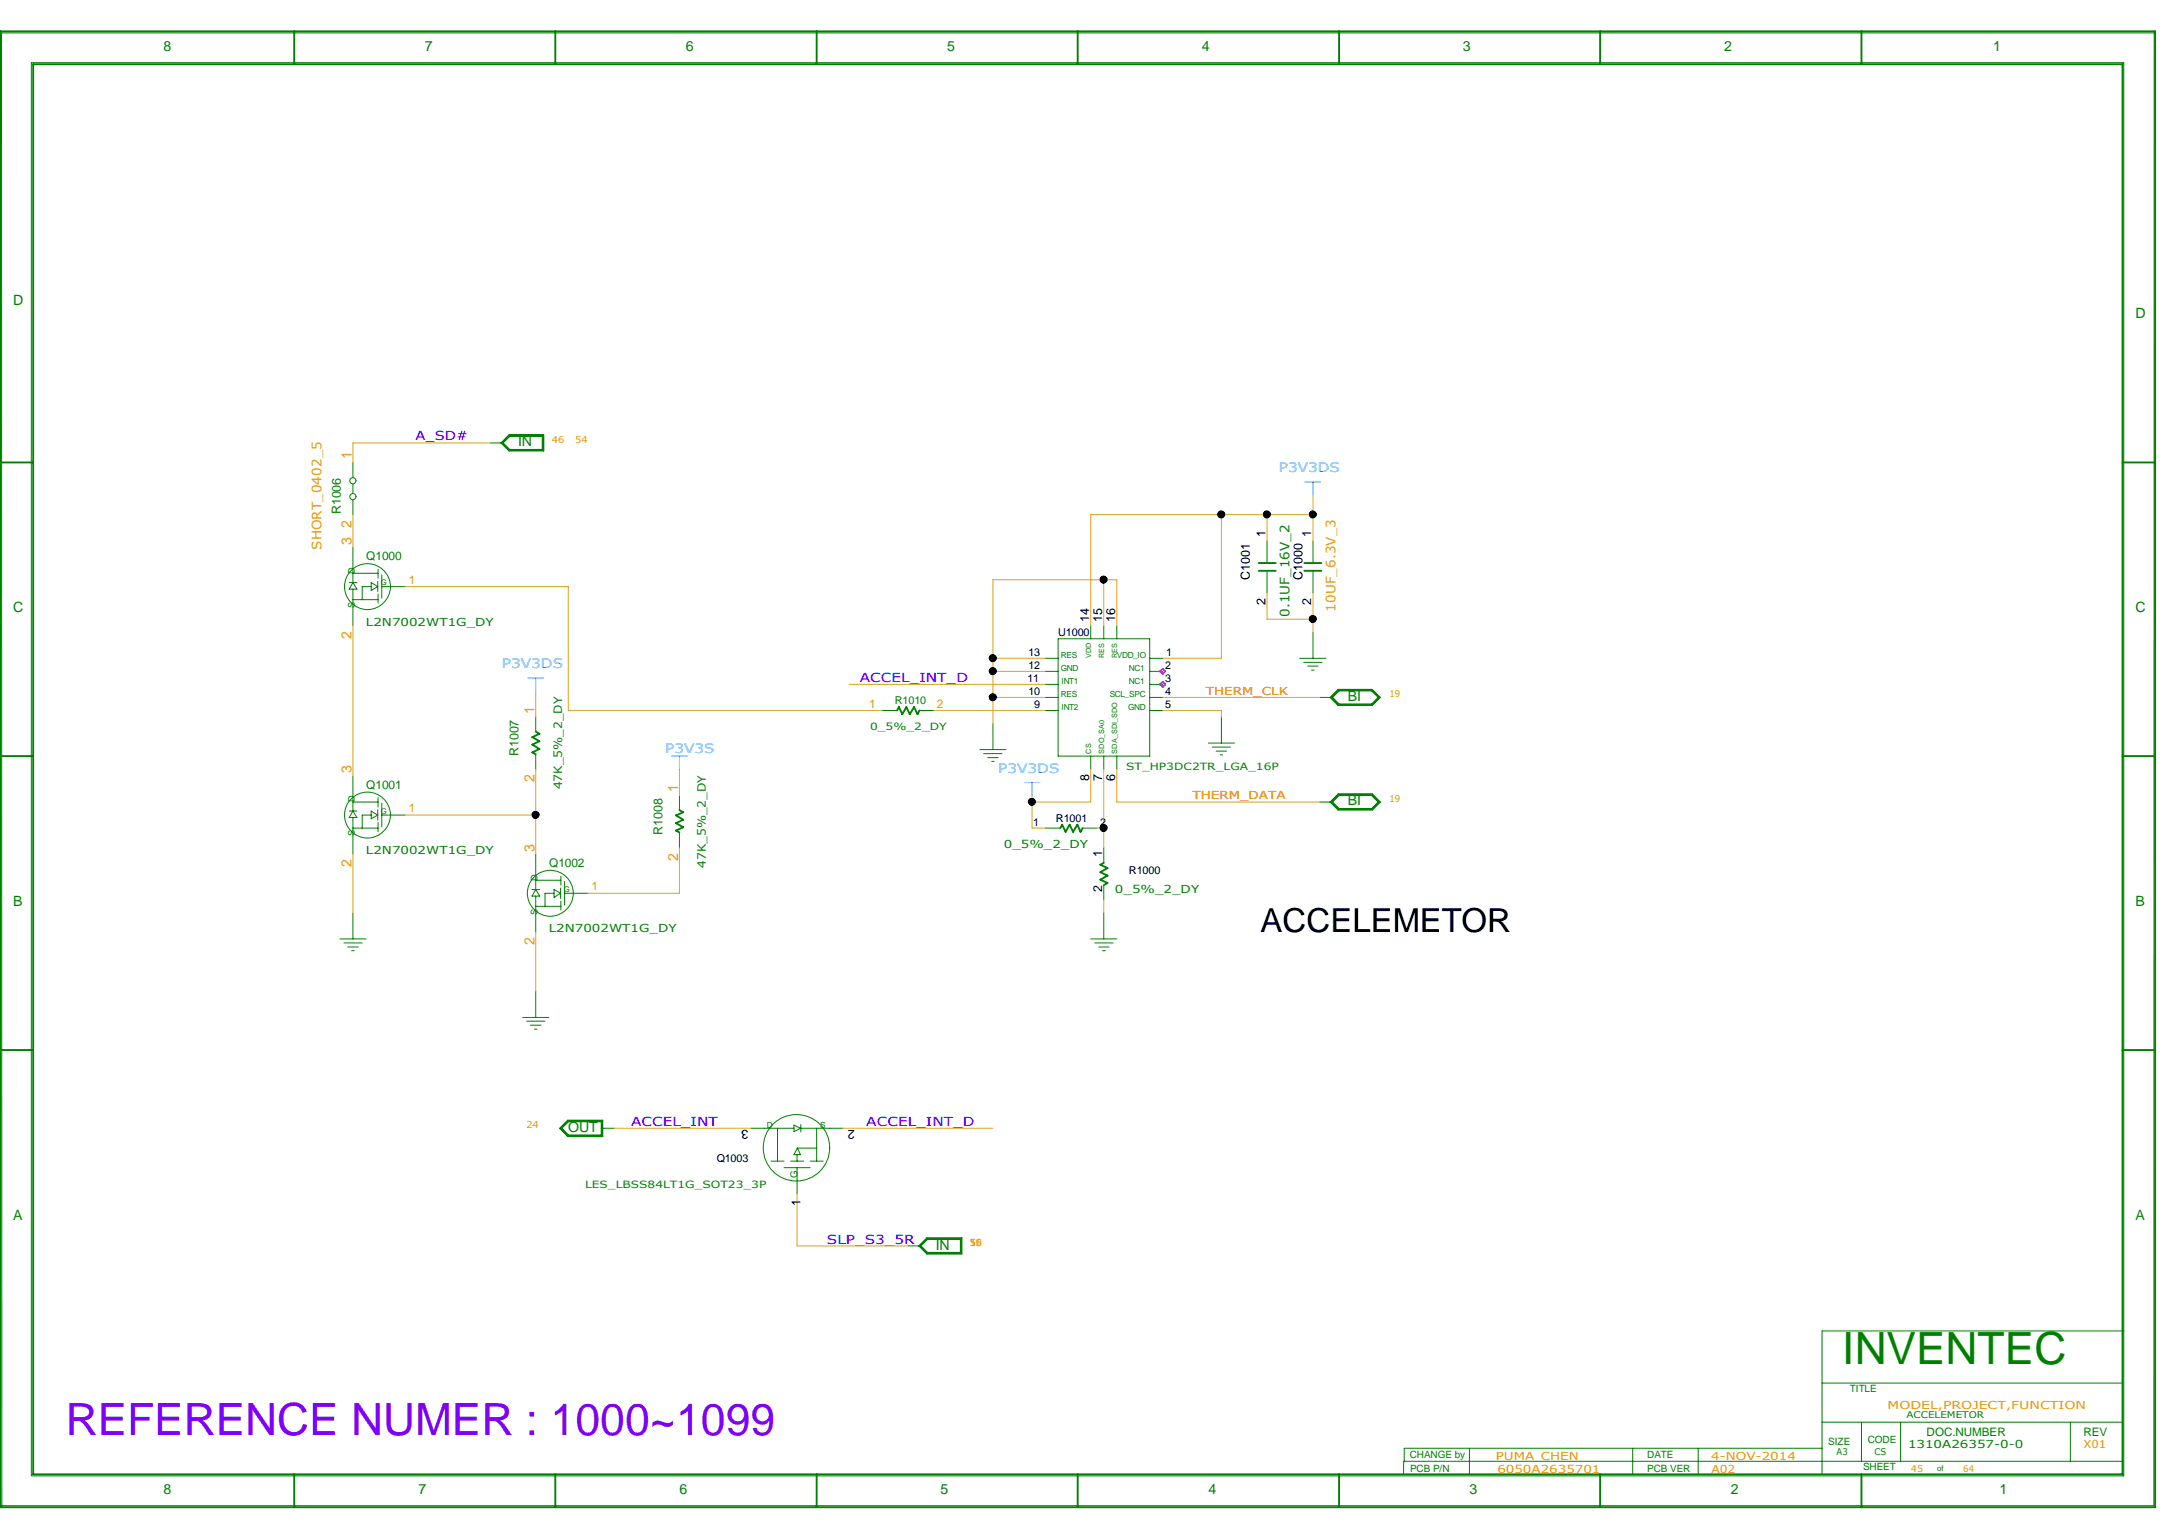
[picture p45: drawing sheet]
<svg xmlns="http://www.w3.org/2000/svg" width="297mm" height="210mm" viewBox="0 0 297 210" stroke-linecap="round" stroke-linejoin="round" font-family="sans-serif">
<defs><g id="words">
<text font-size="6.1" fill="#008000" x="251.3" y="186">INVENTEC</text>
<text font-size="6.1" fill="#8000ff" x="9" y="195.7">REFERENCE NUMER : 1000~1099</text>
<text font-size="4.5" x="171.9" y="127.2">ACCELEMETOR</text>
<g font-size="1.9" fill="#008000">
<text x="22.3" y="6.9">8</text>
<text x="58" y="6.9">7</text>
<text x="93.6" y="6.9">6</text>
<text x="129.2" y="6.9">5</text>
<text x="163.9" y="6.9">4</text>
<text x="199.5" y="6.9">3</text>
<text x="235.2" y="6.9">2</text>
<text x="271.8" y="6.9">1</text>
<text x="1.8" y="41.7">D</text>
<text x="291.2" y="43.4">D</text>
<text x="70.6" y="60.9">IN</text>
<text x="1.8" y="83.5">C</text>
<text x="291.2" y="83.5">C</text>
<text x="183.8" y="95.6">BI</text>
<text x="183.8" y="109.9">BI</text>
<text x="1.8" y="123.6">B</text>
<text x="291.2" y="123.6">B</text>
<text x="77.5" y="154.4">OUT</text>
<text x="1.8" y="166.3">A</text>
<text x="291.2" y="166.3">A</text>
<text x="127.6" y="170.4">IN</text>
<text x="22.3" y="203.7">8</text>
<text x="57.1" y="203.7">7</text>
<text x="92.7" y="203.7">6</text>
<text x="128.3" y="203.7">5</text>
<text x="164.8" y="203.7">4</text>
<text x="200.4" y="203.7">3</text>
<text x="236" y="203.7">2</text>
<text x="272.7" y="203.7">1</text>
</g>
<g font-size="1.9" fill="#ff8d00">
<text x="48" y="62.6" transform="rotate(-90 48 62.6)">1</text>
<text x="48" y="74.3" transform="rotate(-90 48 74.3)">3 2</text>
<text x="48" y="87.1" transform="rotate(-90 48 87.1)">2</text>
<text x="72.9" y="97.3" transform="rotate(-90 72.9 97.3)">1</text>
<text x="48" y="105.5" transform="rotate(-90 48 105.5)">3</text>
<text x="72.9" y="106.7" transform="rotate(-90 72.9 106.7)">2</text>
<text x="92.5" y="108" transform="rotate(-90 92.5 108)">1</text>
<text x="48" y="118.3" transform="rotate(-90 48 118.3)">2</text>
<text x="72.9" y="116.2" transform="rotate(-90 72.9 116.2)">3</text>
<text x="92.5" y="117.4" transform="rotate(-90 92.5 117.4)">2</text>
<text x="72.9" y="128.9" transform="rotate(-90 72.9 128.9)">2</text>
</g>
<g font-size="1.8" fill="#1e90ff">
<text x="174.4" y="64.4">P3V3DS</text>
<text x="68.5" y="91.1">P3V3DS</text>
<text x="90.7" y="102.7">P3V3S</text>
<text x="136.1" y="105.4">P3V3DS</text>
</g>
<g font-size="1.8" fill="#ff8d00">
<text x="43.9" y="75" transform="rotate(-90 43.9 75)">SHORT_0402_5</text>
<text x="182.1" y="83.4" transform="rotate(-90 182.1 83.4)">10UF_6.3V_3</text>
</g>
<text font-size="1.8" fill="#008000" x="175.8" y="84.2" transform="rotate(-90 175.8 84.2)">0.1UF_16V_2</text>
<g font-size="1.7" fill="#00f">
<text x="56.7" y="60.1">A_SD#</text>
<text x="117.3" y="93">ACCEL_INT_D</text>
<text x="86.1" y="153.6">ACCEL_INT</text>
<text x="118.2" y="153.6">ACCEL_INT_D</text>
<text x="112.8" y="169.6">SLP_S3_5R</text>
</g>
<g font-size="1.7" fill="#008000">
<text x="46.5" y="70.1" transform="rotate(-90 46.5 70.1)">R1006</text>
<text x="70.7" y="103.1" transform="rotate(-90 70.7 103.1)">R1007</text>
<text x="90.3" y="113.8" transform="rotate(-90 90.3 113.8)">R1008</text>
</g>
<g font-size="1.7">
<text x="172.6" y="73.3" transform="rotate(-90 172.6 73.3)">1</text>
<text x="178.8" y="73.3" transform="rotate(-90 178.8 73.3)">1</text>
<text x="170.5" y="79.1" transform="rotate(-90 170.5 79.1)">C1001</text>
<text x="172.6" y="82.5" transform="rotate(-90 172.6 82.5)">2</text>
<text x="177.6" y="79.1" transform="rotate(-90 177.6 79.1)">C1000</text>
<text x="178.8" y="82.5" transform="rotate(-90 178.8 82.5)">2</text>
<text x="148.5" y="84.8" transform="rotate(-90 148.5 84.8)">14</text>
<text x="150.3" y="84.8" transform="rotate(-90 150.3 84.8)">15</text>
<text x="152.1" y="84.8" transform="rotate(-90 152.1 84.8)">16</text>
<text x="148.5" y="106.6" transform="rotate(-90 148.5 106.6)">8</text>
<text x="150.3" y="106.6" transform="rotate(-90 150.3 106.6)">7</text>
<text x="152.1" y="106.6" transform="rotate(-90 152.1 106.6)">6</text>
<text x="150.3" y="116.9" transform="rotate(-90 150.3 116.9)">1</text>
<text x="150.3" y="121.7" transform="rotate(-90 150.3 121.7)">2</text>
<text x="102.1" y="154.2" transform="rotate(180 102.1 154.2)">3</text>
<text x="116.6" y="154.2" transform="rotate(180 116.6 154.2)">2</text>
<text x="109.2" y="164.5" transform="rotate(-90 109.2 164.5)">1</text>
</g>
<g font-size="1.6" fill="#008000">
<text x="50" y="76.4">Q1000</text>
<text x="50" y="107.6">Q1001</text>
<text x="76.7" y="107.7" transform="rotate(-90 76.7 107.7)">47K_5%_2_DY</text>
<text x="74.9" y="118.2">Q1002</text>
<text x="96.3" y="118.4" transform="rotate(-90 96.3 118.4)">47K_5%_2_DY</text>
<text x="262.8" y="195.8">DOC.NUMBER</text>
<text x="284.1" y="195.9">REV</text>
</g>
<g font-size="1.6" fill="#ff8d00">
<text x="55.8" y="79.6">1</text>
<text x="118.5" y="96.5">1</text>
<text x="127.8" y="96.5">2</text>
<text x="55.8" y="110.7">1</text>
<text x="80.7" y="121.5">1</text>
</g>
<g font-size="1.5" fill="#008000">
<text x="49.9" y="85.3">L2N7002WT1G_DY</text>
<text x="122" y="96.1">R1010</text>
<text x="49.9" y="116.5">L2N7002WT1G_DY</text>
<text x="136.9" y="115.6">0_5%_2_DY</text>
<text x="152.1" y="121.8">0_5%_2_DY</text>
<text x="74.8" y="127.2">L2N7002WT1G_DY</text>
<text x="260.2" y="197.5">1310A26357-0-0</text>
</g>
<g font-size="1.5">
<text x="140.2" y="89.5">13</text>
<text x="144.3" y="86.8">U1000</text>
<text x="159" y="89.5">1</text>
<text x="140.1" y="93">11</text>
<text x="140.2" y="91.3">12</text>
<text x="140.2" y="94.8">10</text>
<text x="158.9" y="94.8">4</text>
<text x="158.9" y="93">3</text>
<text x="158.9" y="91.3">2</text>
<text x="141.1" y="96.6">9</text>
<text x="158.9" y="96.6">5</text>
<text x="140.9" y="112.6">1</text>
<text x="144" y="112.1">R1001</text>
<text x="150" y="112.6">2</text>
<text x="154" y="119.2">R1000</text>
<text x="97.7" y="158.5">Q1003</text>
</g>
<g font-size="1.5" fill="#f00">
<text x="164.5" y="94.8">THERM_CLK</text>
<text x="162.6" y="109">THERM_DATA</text>
</g>
<g font-size="1.5" fill="#ff8d00">
<text x="257.4" y="192.2">MODEL,PROJECT,FUNCTION</text>
<text x="284.1" y="197.5">X01</text>
<text x="204" y="199.1">PUMA CHEN</text>
<text x="204.2" y="200.9">6050A2635701</text>
<text x="233.4" y="199.1">4-NOV-2014</text>
<text x="233.4" y="200.9">A02</text>
</g>
<g font-size="1.4" fill="#008000">
<text x="118.7" y="99.6">0_5%_2_DY</text>
<text x="153.6" y="105">ST_HP3DC2TR_LGA_16P</text>
<text x="79.8" y="162">LES_LBSS84LT1G_SOT23_3P</text>
<text x="252.3" y="189.9">TITLE</text>
<text x="249.3" y="197">SIZE</text>
<text x="254.7" y="196.9">CODE</text>
<text x="192.3" y="198.8">CHANGE by</text>
<text x="192.3" y="200.7">PCB P/N</text>
<text x="224.7" y="198.8">DATE</text>
<text x="224.7" y="200.7">PCB VER</text>
<text x="254.1" y="200.4">SHEET</text>
</g>
<g font-size="1.3" fill="#ff8d00">
<text x="75.3" y="60.4">46</text>
<text x="78.4" y="60.4">54</text>
<text x="189.5" y="95.1">19</text>
<text x="189.5" y="109.4">19</text>
<text x="71.8" y="153.9">24</text>
<text x="132.2" y="169.9">51</text>
<text x="132.2" y="169.9">50</text>
<text x="132.4" y="169.9">15</text>
<text x="260.6" y="200.7">45</text>
<text x="267.8" y="200.7">64</text>
</g>
<g font-size="1.3" fill="#008000">
<text x="48.4" y="82.9" transform="rotate(-90 48.4 82.9)">S</text>
<text x="48.4" y="78.3" transform="rotate(-90 48.4 78.3)">D</text>
<text x="48.4" y="109.4" transform="rotate(-90 48.4 109.4)">D</text>
<text x="48.4" y="114.1" transform="rotate(-90 48.4 114.1)">S</text>
<text x="73.3" y="124.8" transform="rotate(-90 73.3 124.8)">S</text>
<text x="73.3" y="120.1" transform="rotate(-90 73.3 120.1)">D</text>
<text x="108.8" y="160.7" transform="rotate(-90 108.8 160.7)">G</text>
<text x="260" y="193.4">ACCELEMETOR</text>
<text x="250.5" y="198.5">A3</text>
<text x="255.6" y="198.4">CS</text>
</g>
<g font-size="1.1" fill="#008000">
<text x="51.9" y="79.8">G</text>
<text x="144.7" y="89.7">RES</text>
<text x="152.3" y="89.7">VDD_IO</text>
<text x="144.7" y="95.1">RES</text>
<text x="144.7" y="91.5">GND</text>
<text x="144.8" y="93.3">INT1</text>
<text x="151.3" y="95.1">SCL_SPC</text>
<text x="154" y="91.5">NC1</text>
<text x="154" y="93.3">NC1</text>
<text x="144.8" y="96.9">INT2</text>
<text x="153.9" y="96.9">GND</text>
<text x="51.9" y="111">G</text>
<text x="76.9" y="121.7">G</text>
<text x="104.6" y="153.9">D</text>
<text x="111.8" y="153.8">S</text>
<text x="264.2" y="200.6">of</text>
</g>
<g font-size="1" fill="#008000">
<text x="148.8" y="89.8" transform="rotate(-90 148.8 89.8)">VDD</text>
<text x="150.6" y="89.7" transform="rotate(-90 150.6 89.7)">RES</text>
<text x="152.4" y="89.7" transform="rotate(-90 152.4 89.7)">RES</text>
<text x="148.8" y="102.8" transform="rotate(-90 148.8 102.8)">CS</text>
<text x="150.6" y="102.8" transform="rotate(-90 150.6 102.8)">SDO_SA0</text>
<text x="152.4" y="102.8" transform="rotate(-90 152.4 102.8)">SDA_SDI_SDO</text>
</g>
</g></defs>
<g fill="none" stroke="#008000" stroke-width=".25">
<path d="M0 4.3h293.9v201.3h-293.9zM40.1 4.3v4.5M75.7 4.3v4.5M111.4 4.3v4.5M147 4.3v4.5M182.6 4.3v4.5M218.2 4.3v4.5M253.9 4.3v4.5M289.5 8.8h-285v192.3h285M289.5 8.7v192.4M0 63.1h4.5M171.7 76.8h2.3"/>
<path d="M171.7 77.9h2.3M177.9 76.8h2.3M177.9 77.9h2.3M289.5 63.1h4.4M73.1 99.8l.5 .3-1 .4 1 .6-1 .5 1 .6-1 .4 .5 .3M122.3 96.9l.3-.5 .5 1 .5-1 .5 1 .6-1 .4 1 .3-.5M0 103.1h4.5M92.7 110.5l.5 .3-1 .4 1 .6-1 .5 1 .5-1 .5 .5 .2M144.6 112.9l.3-.4 .4 1 .6-1 .4 1 .6-1 .5 1 .3-.6M150.5 117.7l-.4 .2 .9 .5-.9 .6 .9 .4-.9 .6 .9 .4-.5 .3M289.5 103.1h4.4M0 143.2h4.5"/>
<path d="M289.5 143.2h4.4M40.1 201.1v4.5M75.7 201.1v4.5M111.4 201.1v4.5M147 201.1v4.5M182.6 201.1v4.5M218.2 201.1v4.5M253.9 201.1v4.5"/>
</g>
<g fill="none" stroke="#008000" stroke-width=".14">
<path d="M.2 4.4l.1 201M.3 4.5h293.4M4.3 8.6v192.7M4.3 8.6h285.3v192.7h-285.3M293.8 4.5l-.1 200.9h-293.4M69.4 59.3h4.8v2.2h-4.8l-1.1-1.1zM69.4 59.4h4.7v2h-4.7l-1-1zM69.5 59.4h4.5v1.9h-4.5l-1-.9zM69.5 59.5h4.5v1.8h-4.5l-.9-.9zM47.6 79.5h1.1M48.1 63.1v2.1M48.1 66v1.3"/>
<path d="M48.1 68.2v2M48.1 74.6v4.9M48.1 79.5l.6 .8h-1.1zM48.1 78.2h3.5M50.6 79.5l.9 .5-.9 .5zM51.5 79.3v1.4M51.6 77.6v1.3M52.1 78.4v3.2M66.8 60.4h1.8M172.8 73.7v3.1M172.8 77.9v3M179.1 73.7v3.1"/>
<path d="M179.1 77.9v3M48.1 80.3v5M48.1 81.8h3.5M50.6 80h-1.2v1.8M51.6 81v1.3M52.1 80h3.2M73.1 97.8v2M120.3 96.9h2M125.4 96.9h2M135.4 98.7v3.5M142.5 89.8h1.8M142.5 91.6h1.8"/>
<path d="M142.5 95.1h1.8M142.5 93.3h1.8M142.5 96.9h1.8M144.3 87.1h12.5v16h-12.5zM148.8 85.3v1.8M150.5 85.3v1.8M152.3 85.3v1.8M156.8 89.8h1.8M156.8 91.6h1.8M156.8 95.1h1.8M156.8 93.3h1.8M156.8 96.9h1.8"/>
<path d="M166.6 97.8v3.5M177.2 89.8h3.6M177.8 90.3h2.5M178.3 90.8h1.4M178.9 91.4h.3M179.1 86.2v3.6M180 95.1h1.7M181.4 95.1l1.1-1.1h4.7l1.1 1.1-1.1 1.1h-4.7zM181.5 95.1l1-1h4.7l1 1-1 1.1h-4.7zM181.6 95.1l1-1h4.5l.9 1-.9 1h-4.5zM182.6 94.2h4.5l.9 .9-.9 .9h-4.5l-.9-.9zM47.6 110.6h1.1"/>
<path d="M48.1 105.8v4.8M48.1 111.5v5M48.1 112.9h3.5M48.1 109.4h3.5M48.1 110.6l.6 .9h-1.1zM50.6 110.6l.9 .6-.9 .5zM50.6 111.2h-1.2v1.7M51.5 110.4v1.5M51.6 108.8v1.3M51.6 112.2v1.3M52.1 109.6v3.2M52.1 111.2h3.2"/>
<path d="M73.1 102.9v2M73.1 116.5v4.8M76.5 119.5v1.2M92.7 108.5v2M92.7 113.5v2.1M133.6 102.2h3.6M134.2 102.8h2.4M134.7 103.3h1.4M135.3 103.8h.3M142.5 112.9h2.1M147.7 112.9h1.9M148.8 103.1v1.8"/>
<path d="M150.5 103.1v1.8M150.5 115.6v2.1M152.3 103.1v1.8M164.8 101.3h3.6M165.4 101.9h2.4M165.9 102.4h1.4M166.4 103h.3M180 109.4h1.7M181.6 109.4l1-1h4.5l.9 1-.9 .9h-4.5zM182.5 108.3h4.7l1.1 1.1-1.1 1.1h-4.7l-1.1-1.1zM182.5 108.3h4.7l1 1.1-1 1h-4.7l-1-1zM182.6 108.5h4.5l.9 .9-.9 .9h-4.5l-.9-.9z"/>
<path d="M46.4 128.1h3.5M46.9 128.6h2.5M47.4 129.2h1.4M48 129.7h.3M48.1 124.5v3.6M71.3 138.8h3.5M71.8 139.3h2.5M72.3 139.8h1.5M72.6 121.3h1M73.1 122.2v5M73.1 135.2v3.6M73.1 121.3l.5 .9h-1z"/>
<path d="M73.1 120.1h3.4M73.1 123.6h3.4M75.6 121.3l.9 .5-.9 .6zM75.6 121.8h-1.3v1.8M76.5 121.1v1.5M76.5 122.9v1.2M77 120.2v3.2M77 121.8h3.2M148.8 128.1h3.5M149.3 128.6h2.5M149.9 129.2h1.4M150.4 129.7h.3"/>
<path d="M150.5 120.7v2M150.5 124.5v3.6M72.9 140.4h.3M76.4 153.9l1.1-1h4.6v2h-4.6zM76.5 153.9l1-.9h4.5v1.9h-4.5zM76.6 153.9l.9-.9h4.5v1.8h-4.5zM77.4 152.8h4.8v2.2h-4.8l-1.1-1.1zM82 153.9h1.8M102.4 153.9h5.9M105.2 158.4h1.7M106 153.9v4.5M106.9 159.3h3.6"/>
<path d="M107.8 158.4h1.8M108.3 153.5l.9 .4-.9 .4zM108.7 157.5v.9M108.7 159.3v3.5M108.7 156.6h2.7M108.8 156.6l.4 .9h-.9zM109.2 153.9h5.7M109.2 153.4v1M110.5 158.4h1.8M111.4 153.9v4.5M123.8 169.9h1.8M125.4 169.9l1-1h4.7v2.1h-4.7z"/>
<path d="M126.4 168.8h4.8v2.2h-4.8l-1.1-1.1zM126.5 169h4.5v1.8h-4.5l-.9-.9zM126.5 169h4.5v1.9h-4.5l-1-1zM191.4 199.3v1.8M200.4 197.5v3.6M222.7 197.5v3.6M231.6 197.5v3.6M248.5 197.5h-57v1.8h98M248.5 181.5v19.6M248.5 194h41M248.5 188.6h41M248.6 181.5h41"/>
<path d="M253.9 194v5.3M259.2 194v5.3M282.4 194v5.3"/>
<circle cx="48.1" cy="67.7" r=".43"/>
<circle cx="48.1" cy="65.6" r=".43"/>
<circle cx="50.1" cy="80" r="3.1"/>
<circle cx="50.1" cy="111.2" r="3.1"/>
<circle cx="75.1" cy="121.8" r="3.1"/>
<circle cx="108.6" cy="156.5" r="4.5"/>
</g>
<g fill="none" stroke="#daa520" stroke-width=".14">
<path d="M48.1 70.2v4.4M66.8 60.4h-18.7v2.7M150.5 79.1v6.2M166.6 70.2v19.6h-8M172.8 70.2v3.5M179.1 70.2h-30.3v15.1M179.1 67.5v6.2M48.1 85.3v20.5M55.3 80h22.2v16.9h42.8M73.1 94.2v3.6M115.8 93.3h26.7M127.4 96.9h15.1"/>
<path d="M135.4 89.8h7.1M135.4 95.1h7.1M135.4 91.6h7.1M152.3 85.3v-6.2h-16.9v19.6M158.6 96.9h8v.9M158.6 95.1h21.4M172.8 80.9v3.6h6.3M179.1 80.9v5.3M48.1 116.5v8M55.3 111.2h17.8M73.1 104.9v11.6M92.7 104.9v3.6"/>
<path d="M92.7 115.6v6.2h-12.5M140.8 108.5v4.4h1.7M148.8 104.9v4.5h-8M149.6 112.9h.9M150.5 104.9v10.7M152.3 104.9v4.5h27.7M73.1 127.2v8M150.5 122.7v1.8M83.8 153.9h18.6M114.9 153.9h20.5M108.7 162.8v7.1h15.1"/>
</g>
<path d="M158.2 93.3l.4-.3 .3 .3-.3 .4zM158.2 91.6l.4-.4 .3 .4-.3 .3z" fill="none" stroke="#ff1493" stroke-width=".25"/>
<path d="M178 65.7h2.1M179.1 65.7v1.8M72 92.5h2.2M73.1 92.5v1.7M91.6 103.1h2.1M92.7 103.1v1.8M139.7 106.7h2.1M140.8 106.7v1.8" fill="none" stroke="#1e90ff" stroke-width=".14"/>
<g fill="#000">
<circle cx="150.5" cy="79.1" r=".49"/>
<circle cx="166.6" cy="70.2" r=".49"/>
<circle cx="172.8" cy="70.2" r=".49"/>
<circle cx="179" cy="70.2" r=".49"/>
<circle cx="135.4" cy="95.1" r=".49"/>
<circle cx="135.4" cy="91.5" r=".49"/>
<circle cx="135.4" cy="89.8" r=".49"/>
<circle cx="179" cy="84.4" r=".49"/>
<circle cx="73" cy="111.1" r=".49"/>
<circle cx="140.7" cy="109.4" r=".49"/>
<circle cx="150.5" cy="112.9" r=".49"/>
</g>
<g fill="none" stroke="#000" stroke-width=".14">
<circle cx="150.5" cy="79.1" r=".49"/>
<circle cx="166.6" cy="70.2" r=".49"/>
<circle cx="172.8" cy="70.2" r=".49"/>
<circle cx="179" cy="70.2" r=".49"/>
<circle cx="135.4" cy="95.1" r=".49"/>
<circle cx="135.4" cy="91.5" r=".49"/>
<circle cx="135.4" cy="89.8" r=".49"/>
<circle cx="179" cy="84.4" r=".49"/>
<circle cx="73" cy="111.1" r=".49"/>
<circle cx="140.7" cy="109.4" r=".49"/>
<circle cx="150.5" cy="112.9" r=".49"/>
</g>
<use href="#words"/>
</svg>
